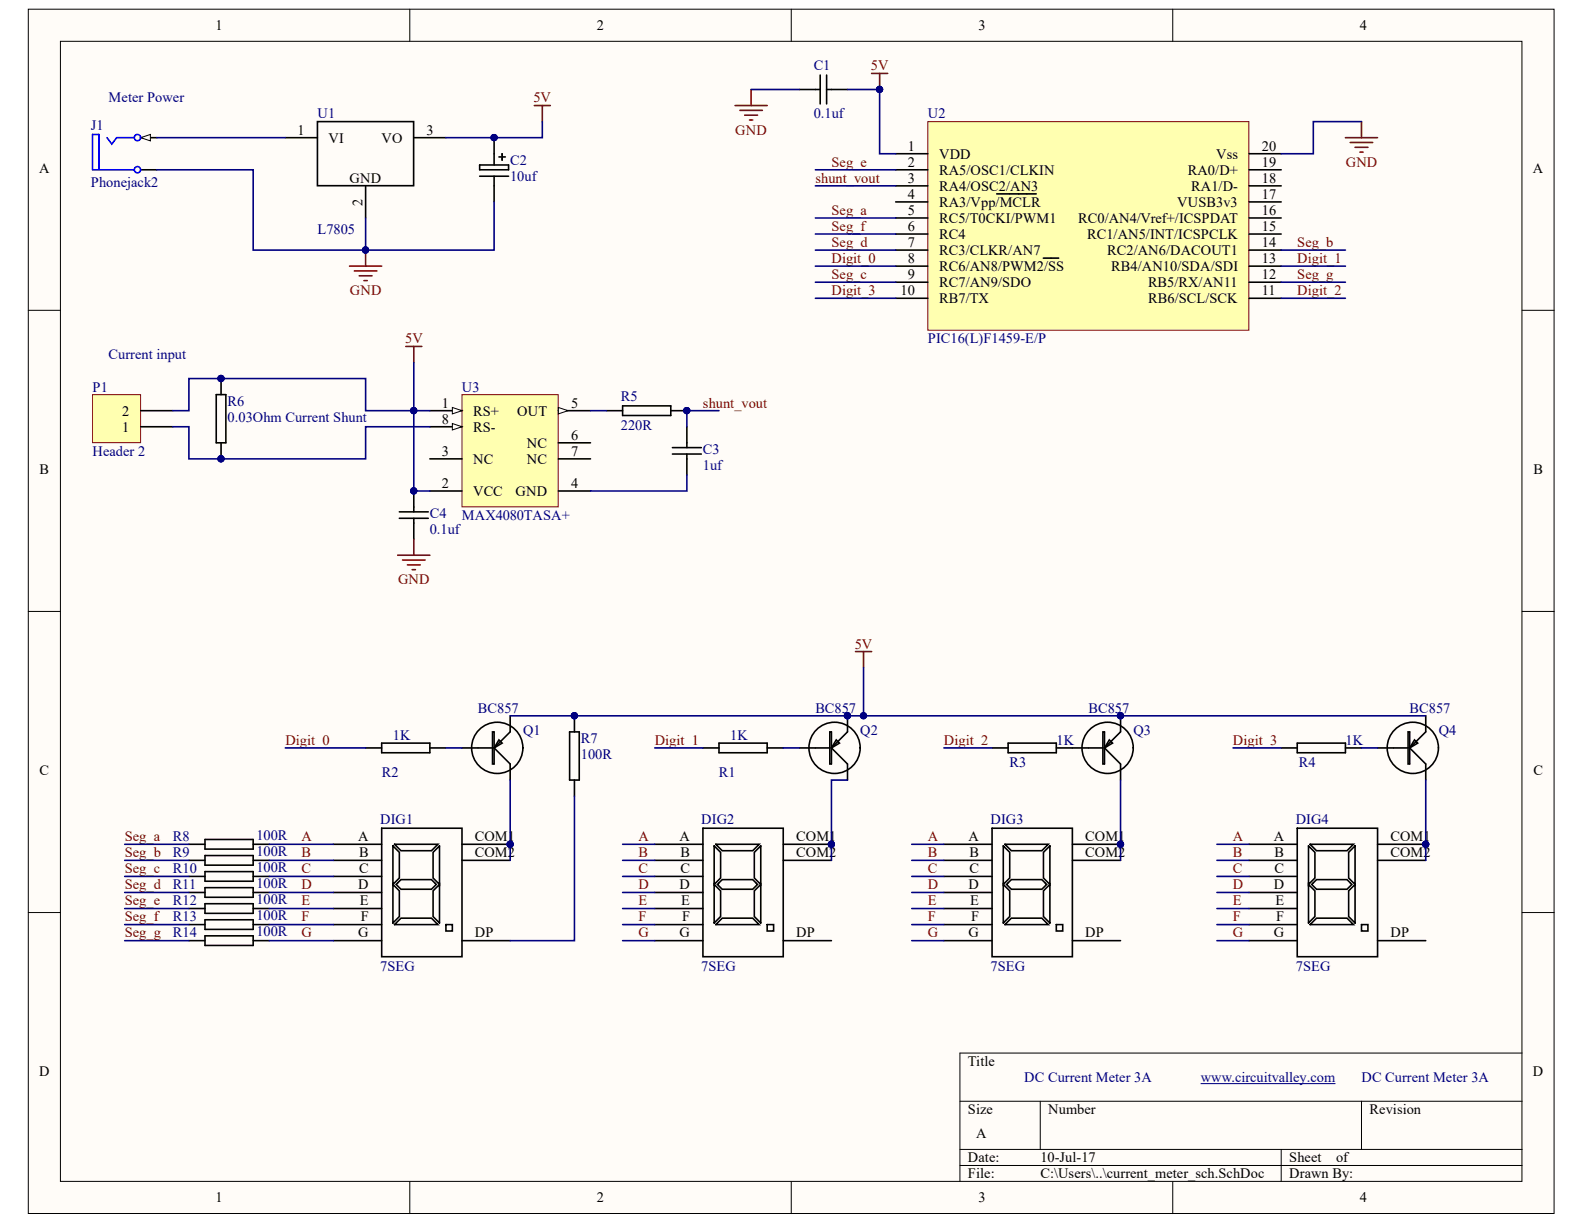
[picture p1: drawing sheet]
<svg xmlns="http://www.w3.org/2000/svg" width="279mm" height="216mm" viewBox="0 0 279 216" stroke-linecap="round" stroke-linejoin="round" font-family="sans-serif">
<defs><g id="words">
<g font-size="2.5">
<text x="38" y="5.3">1</text>
<text x="105.3" y="5.3">2</text>
<text x="172.6" y="5.3">3</text>
<text x="239.8" y="5.3">4</text>
<text x="52.5" y="23.7">1</text>
<text x="75.3" y="23.7">3</text>
<text x="58" y="25.2">VI</text>
<text x="67.3" y="25.2">VO</text>
<text x="160.1" y="26.6">1</text>
<text x="160.1" y="29.4">2</text>
<text x="165.7" y="28">VDD</text>
<text x="214.5" y="28">Vss</text>
<text x="222.6" y="29.4">19</text>
<text x="222.6" y="26.6">20</text>
<text x="6.9" y="30.4">A</text>
<text x="61.7" y="32.2">GND</text>
<text x="160.1" y="32.2">3</text>
<text x="160.1" y="35.1">4</text>
<text x="165.7" y="30.8">RA5/OSC1/CLKIN</text>
<text x="165.7" y="33.7">RA4/OSC2/AN3</text>
<text x="209.5" y="30.8">RA0/D+</text>
<text x="210.1" y="33.7">RA1/D-</text>
<text x="222.6" y="35.1">17</text>
<text x="222.6" y="32.2">18</text>
<text x="270.4" y="30.4">A</text>
<text x="63.9" y="36.3" transform="rotate(-90 63.9 36.3)">2</text>
<text x="160.1" y="37.9">5</text>
<text x="160.1" y="40.7">6</text>
<text x="165.7" y="36.5">RA3/Vpp/MCLR</text>
<text x="165.7" y="39.3">RC5/T0CKI/PWM1</text>
<text x="190.2" y="39.3">RC0/AN4/Vref+/ICSPDAT</text>
<text x="207.7" y="36.5">VUSB3v3</text>
<text x="222.6" y="40.7">15</text>
<text x="222.6" y="37.9">16</text>
<text x="160.1" y="43.6">7</text>
<text x="160.1" y="46.4">8</text>
<text x="165.7" y="42.2">RC4</text>
<text x="165.7" y="45">RC3/CLKR/AN7</text>
<text x="165.7" y="47.8">RC6/AN8/PWM2/SS</text>
<text x="191.8" y="42.2">RC1/AN5/INT/ICSPCLK</text>
<text x="195.3" y="45">RC2/AN6/DACOUT1</text>
<text x="196" y="47.8">RB4/AN10/SDA/SDI</text>
<text x="222.6" y="46.4">13</text>
<text x="222.6" y="43.6">14</text>
<text x="158.8" y="52.1">10</text>
<text x="160.1" y="49.2">9</text>
<text x="165.7" y="50.6">RC7/AN9/SDO</text>
<text x="165.7" y="53.5">RB7/TX</text>
<text x="202.5" y="50.6">RB5/RX/AN11</text>
<text x="202.5" y="53.5">RB6/SCL/SCK</text>
<text x="222.6" y="52.1">11</text>
<text x="222.6" y="49.2">12</text>
<text x="78" y="71.9">1</text>
<text x="100.8" y="71.9">5</text>
<text x="21.6" y="76.1">1</text>
<text x="21.6" y="73.3">2</text>
<text x="78" y="74.7">8</text>
<text x="83.5" y="73.3">RS+</text>
<text x="83.5" y="76.1">RS-</text>
<text x="91.2" y="73.3">OUT</text>
<text x="100.8" y="77.6">6</text>
<text x="7" y="83.6">B</text>
<text x="78" y="80.4">3</text>
<text x="83.5" y="81.8">NC</text>
<text x="92.9" y="79">NC</text>
<text x="92.9" y="81.8">NC</text>
<text x="100.8" y="80.4">7</text>
<text x="270.5" y="83.6">B</text>
<text x="78" y="86.1">2</text>
<text x="83.5" y="87.5">VCC</text>
<text x="90.9" y="87.5">GND</text>
<text x="100.8" y="86.1">4</text>
<text x="7" y="136.7">C</text>
<text x="270.5" y="136.7">C</text>
<text x="63.2" y="148.4">A</text>
<text x="83.8" y="148.4">COM1</text>
<text x="119.9" y="148.4">A</text>
<text x="140.4" y="148.4">COM1</text>
<text x="170.9" y="148.4">A</text>
<text x="191.4" y="148.4">COM1</text>
<text x="224.7" y="148.4">A</text>
<text x="245.3" y="148.4">COM1</text>
<text x="63.4" y="151.2">B</text>
<text x="63.4" y="154">C</text>
<text x="83.8" y="151.2">COM2</text>
<text x="120" y="151.2">B</text>
<text x="120" y="154">C</text>
<text x="140.4" y="151.2">COM2</text>
<text x="171" y="151.2">B</text>
<text x="171" y="154">C</text>
<text x="191.4" y="151.2">COM2</text>
<text x="224.8" y="151.2">B</text>
<text x="224.8" y="154">C</text>
<text x="245.3" y="151.2">COM2</text>
<text x="63.2" y="156.9">D</text>
<text x="63.5" y="159.7">E</text>
<text x="119.9" y="156.9">D</text>
<text x="120.2" y="159.7">E</text>
<text x="170.9" y="156.9">D</text>
<text x="171.2" y="159.7">E</text>
<text x="224.7" y="156.9">D</text>
<text x="225" y="159.7">E</text>
<text x="63.2" y="165.4">G</text>
<text x="63.6" y="162.5">F</text>
<text x="83.8" y="165.4">DP</text>
<text x="119.9" y="165.4">G</text>
<text x="120.3" y="162.5">F</text>
<text x="140.4" y="165.4">DP</text>
<text x="170.9" y="165.4">G</text>
<text x="171.3" y="162.5">F</text>
<text x="191.4" y="165.4">DP</text>
<text x="224.7" y="165.4">G</text>
<text x="225.1" y="162.5">F</text>
<text x="245.3" y="165.4">DP</text>
<text x="6.9" y="189.8">D</text>
<text x="170.7" y="188">Title</text>
<text x="270.4" y="189.8">D</text>
<text x="170.7" y="196.5">Size</text>
<text x="184.9" y="196.5">Number</text>
<text x="241.6" y="196.5">Revision</text>
<text x="172.2" y="200.8">A</text>
<text x="170.7" y="205">Date:</text>
<text x="170.7" y="207.9">File:</text>
<text x="183.5" y="205">10-Jul-17</text>
<text x="183.5" y="207.9">C:\Users\..\current_meter_sch.SchDoc</text>
<text x="227.4" y="205">Sheet</text>
<text x="227.4" y="207.9">Drawn By:</text>
<text x="235.7" y="205">of</text>
<text x="38" y="212.1">1</text>
<text x="105.3" y="212.1">2</text>
<text x="172.6" y="212.1">3</text>
<text x="239.8" y="212.1">4</text>
</g>
<g font-size="2.5" fill="#000080">
<text x="143.5" y="12.4">C1</text>
<text x="16" y="22.9">J1</text>
<text x="19.2" y="18.1">Meter Power</text>
<text x="56" y="20.9">U1</text>
<text x="143.5" y="20.9">0.1uf</text>
<text x="163.7" y="20.9">U2</text>
<text x="90" y="29.1">C2</text>
<text x="16" y="33.1">Phonejack2</text>
<text x="90" y="31.9">10uf</text>
<text x="56" y="41.3">L7805</text>
<text x="19.2" y="63.4">Current input</text>
<text x="163.7" y="60.6">PIC16(L)F1459-E/P</text>
<text x="16.3" y="69.1">P1</text>
<text x="40.1" y="71.6">R6</text>
<text x="81.5" y="69.1">U3</text>
<text x="109.5" y="70.8">R5</text>
<text x="40.1" y="74.4">0.03Ohm Current Shunt</text>
<text x="109.5" y="75.9">220R</text>
<text x="16.3" y="80.4">Header 2</text>
<text x="124" y="80.1">C3</text>
<text x="124" y="82.9">1uf</text>
<text x="75.8" y="91.4">C4</text>
<text x="75.8" y="94.3">0.1uf</text>
<text x="81.5" y="91.7">MAX4080TASA+</text>
<text x="84.3" y="125.7">BC857</text>
<text x="143.8" y="125.7">BC857</text>
<text x="192" y="125.7">BC857</text>
<text x="248.6" y="125.7">BC857</text>
<text x="69.3" y="130.5">1K</text>
<text x="92.3" y="129.7">Q1</text>
<text x="102.5" y="131.1">R7</text>
<text x="128.8" y="130.5">1K</text>
<text x="151.7" y="129.7">Q2</text>
<text x="186.3" y="131.4">1K</text>
<text x="199.9" y="129.7">Q3</text>
<text x="237.3" y="131.4">1K</text>
<text x="253.8" y="129.7">Q4</text>
<text x="67.3" y="137">R2</text>
<text x="102.5" y="133.9">100R</text>
<text x="126.8" y="137">R1</text>
<text x="178.1" y="135.3">R3</text>
<text x="229.1" y="135.3">R4</text>
<text x="30.5" y="148.4">R8</text>
<text x="45.2" y="148.1">100R</text>
<text x="67" y="145.3">DIG1</text>
<text x="123.7" y="145.3">DIG2</text>
<text x="174.7" y="145.3">DIG3</text>
<text x="228.6" y="145.3">DIG4</text>
<text x="30.5" y="151.2">R9</text>
<text x="30.5" y="154">R10</text>
<text x="45.2" y="150.9">100R</text>
<text x="45.2" y="153.8">100R</text>
<text x="30.5" y="156.9">R11</text>
<text x="30.5" y="159.7">R12</text>
<text x="45.2" y="156.6">100R</text>
<text x="45.2" y="159.4">100R</text>
<text x="30.5" y="162.5">R13</text>
<text x="30.5" y="165.4">R14</text>
<text x="45.2" y="162.3">100R</text>
<text x="45.2" y="165.1">100R</text>
<text x="67" y="171.3">7SEG</text>
<text x="123.7" y="171.3">7SEG</text>
<text x="174.7" y="171.3">7SEG</text>
<text x="228.6" y="171.3">7SEG</text>
<text x="180.7" y="190.9">DC Current Meter 3A</text>
<text x="211.8" y="190.9">www.circuitvalley.com</text>
<text x="240.1" y="190.9">DC Current Meter 3A</text>
</g>
<g font-size="2.5" fill="#800000">
<text x="153.6" y="12.4">5V</text>
<text x="94.1" y="18.1">5V</text>
<text x="129.7" y="23.7">GND</text>
<text x="146.7" y="29.4">Seg_e</text>
<text x="237.4" y="29.4">GND</text>
<text x="143.8" y="32.2">shunt_vout</text>
<text x="146.7" y="37.9">Seg_a</text>
<text x="146.7" y="40.7">Seg_f</text>
<text x="146.7" y="46.4">Digit_0</text>
<text x="146.7" y="43.6">Seg_d</text>
<text x="228.8" y="46.4">Digit_1</text>
<text x="228.8" y="43.6">Seg_b</text>
<text x="61.7" y="52.1">GND</text>
<text x="146.7" y="52.1">Digit_3</text>
<text x="146.7" y="49.2">Seg_c</text>
<text x="228.8" y="52.1">Digit_2</text>
<text x="228.8" y="49.2">Seg_g</text>
<text x="71.4" y="60.6">5V</text>
<text x="124" y="71.9">shunt_vout</text>
<text x="70.2" y="103.1">GND</text>
<text x="150.8" y="114.4">5V</text>
<text x="50.3" y="131.4">Digit_0</text>
<text x="115.5" y="131.4">Digit_1</text>
<text x="166.5" y="131.4">Digit_2</text>
<text x="217.5" y="131.4">Digit_3</text>
<text x="22" y="148.4">Seg_a</text>
<text x="53.2" y="148.4">A</text>
<text x="112.6" y="148.4">A</text>
<text x="163.7" y="148.4">A</text>
<text x="217.5" y="148.4">A</text>
<text x="22" y="151.2">Seg_b</text>
<text x="22" y="154">Seg_c</text>
<text x="53.2" y="151.2">B</text>
<text x="53.2" y="154">C</text>
<text x="112.6" y="151.2">B</text>
<text x="112.6" y="154">C</text>
<text x="163.7" y="151.2">B</text>
<text x="163.7" y="154">C</text>
<text x="217.5" y="151.2">B</text>
<text x="217.5" y="154">C</text>
<text x="22" y="156.9">Seg_d</text>
<text x="22" y="159.7">Seg_e</text>
<text x="53.2" y="156.9">D</text>
<text x="53.2" y="159.7">E</text>
<text x="112.6" y="156.9">D</text>
<text x="112.6" y="159.7">E</text>
<text x="163.7" y="156.9">D</text>
<text x="163.7" y="159.7">E</text>
<text x="217.5" y="156.9">D</text>
<text x="217.5" y="159.7">E</text>
<text x="22" y="162.5">Seg_f</text>
<text x="22" y="165.4">Seg_g</text>
<text x="53.2" y="162.5">F</text>
<text x="53.2" y="165.4">G</text>
<text x="112.6" y="162.5">F</text>
<text x="112.6" y="165.4">G</text>
<text x="163.7" y="162.5">F</text>
<text x="163.7" y="165.4">G</text>
<text x="217.5" y="162.5">F</text>
<text x="217.5" y="165.4">G</text>
</g>
</g></defs>
<g fill="#fffcf8" stroke="#000" stroke-width=".18">
<path d="M5 1.6h269.1v212.4h-269.1z"/>
<path d="M10.7 7.3h257.8v201.1h-257.8z"/>
</g>
<g fill="none" stroke="#000" stroke-width=".18">
<path d="M72.3 1.6v5.7M139.6 1.6v5.7M206.9 1.6v5.7M5 54.7h5.7M268.5 54.7h5.7M5 107.8h5.7M268.5 107.8h5.7M5 161h5.7M268.5 161h5.7M169.3 194.2h99.2M183.5 194.2v8.5M240.2 194.2v8.5"/>
<path d="M268.5 185.7h-99.2v22.7M72.3 208.4v5.7M139.6 208.4v5.7M169.3 202.7h99.2M169.3 205.6h99.2M206.9 208.4v5.7M226 202.7v5.7"/>
</g>
<path d="M163.7 21.5h56.6v36.7h-56.6z" fill="#ffffb0" stroke="#800000" stroke-width=".18"/>
<g fill="none" stroke="#000" stroke-width=".28">
<path d="M141 15.8h3.7M144.7 13.2v5.1M145.8 15.8h3.7M145.8 13.2v5.1M24.8 24.3h2.9M50.3 24.3h5.7M56 21.5h17v11.3h-17zM64.5 32.8v5.6M73 24.3h5.7M84.6 29.1h5.1v.8h-5.1zM84.6 31.1h5.1M87.2 24.3v4.8"/>
<path d="M87.2 31.1v4.5M88 27.7h1.1M88.6 27.1v1.1M158 27.1h5.7M158 29.9h5.7M158 32.8h5.7M158 35.6h5.7M158 38.4h5.7M175.8 34.2h7M220.3 27.1h5.7M220.3 29.9h5.7M220.3 32.8h5.7"/>
<path d="M220.3 35.6h5.7M220.3 38.4h5.7M158 41.3h5.7M158 44.1h5.7M158 46.9h5.7M158 49.8h5.7M158 52.6h5.7M184 45.5h2.7M220.3 41.3h5.7M220.3 44.1h5.7M220.3 46.9h5.7M220.3 49.8h5.7"/>
<path d="M220.3 52.6h5.7"/>
</g>
<g fill="#000080" stroke="#000080" stroke-width=".18">
<circle cx="87.1" cy="24.3" r=".55"/>
<circle cx="64.5" cy="44.1" r=".55"/>
</g>
<path d="M94.2 18.6h2.9M95.7 18.6v2.9M61.7 46.9h5.6M62.5 47.8h4M63.4 48.6h2.2M64.2 49.5h.6M64.5 44.1v2.8" fill="none" stroke="#800000" stroke-width=".28"/>
<path d="M24.8 24.3l1.7-.6v1.2z" fill="#fffcf8"/>
<path d="M24.8 24.3l1.7-.6v1.2z" fill="none" stroke="#000" stroke-width=".18"/>
<path d="M24.8 29.9h2.9" fill="none" stroke="#000" stroke-width=".28"/>
<g fill="none" stroke="#00f" stroke-width=".28">
<path d="M17.5 29.9v-6.2h-1.2v6.2h7.4M18.9 24.3l.8 1.1 .9-1.1h3.1"/>
<circle cx="24.2" cy="24.3" r=".55"/>
<circle cx="24.2" cy="29.9" r=".55"/>
</g>
<path d="M129.7 18.6h5.6M130.5 19.5h4M132.5 15.8v2.8M131.4 20.3h2.2M132.2 21.2h.6M237.3 24.3h5.7M238.2 25.1h3.9M239 26h2.3M239.9 26.8h.5M240.2 21.5v2.8M71.6 61.1h2.8M73 61.1v2.8" fill="none" stroke="#800000" stroke-width=".28"/>
<path d="M81.5 69.6h17v19.8h-17z" fill="#ffffb0" stroke="#800000" stroke-width=".18"/>
<path d="M75.8 72.4h5.7" fill="none" stroke="#000" stroke-width=".28"/>
<path d="M79.8 71.9l1.7 .5-1.7 .6z" fill="#fffcf8"/>
<path d="M79.8 71.9l1.7 .5-1.7 .6z" fill="none" stroke="#000" stroke-width=".18"/>
<path d="M98.5 72.4h5.7M75.8 86.6h5.7M75.8 80.9h5.7M98.5 86.6h5.7" fill="none" stroke="#000" stroke-width=".28"/>
<path d="M98.5 71.9l1.7 .5-1.7 .6z" fill="#fffcf8"/>
<path d="M98.5 71.9l1.7 .5-1.7 .6z" fill="none" stroke="#000" stroke-width=".18"/>
<path d="M75.8 75.3h5.7M98.5 78.1h5.7M98.5 80.9h5.7" fill="none" stroke="#000" stroke-width=".28"/>
<path d="M79.8 74.7l1.7 .6-1.7 .5z" fill="#fffcf8"/>
<path d="M79.8 74.7l1.7 .6-1.7 .5z" fill="none" stroke="#000" stroke-width=".18"/>
<path d="M38.1 69.6h1.7v8.5h-1.7zM39 66.8v2.8M39 78.1v2.8" fill="none" stroke="#000" stroke-width=".28"/>
<g fill="#000080" stroke="#000080" stroke-width=".18">
<circle cx="39" cy="66.8" r=".55"/>
<circle cx="39" cy="80.9" r=".55"/>
</g>
<path d="M16.3 69.6h8.5v8.5h-8.5z" fill="#ffffb0" stroke="#800000" stroke-width=".18"/>
<g fill="none" stroke="#000" stroke-width=".28">
<path d="M24.8 75.3h5.7M24.8 72.4h5.7M107 72.4h2.8M109.8 71.6h8.5v1.7h-8.5zM118.3 72.4h2.9M118.6 79h5.1M121.2 75.3v3.7M70.4 90.3h5.1M70.4 91.4h5.1M73 86.6v3.7M73 91.4v3.7M118.6 80.1h5.1"/>
<path d="M121.2 80.1v3.7M64.5 131.9h2.8M67.3 131.1h8.5v1.7h-8.5zM75.8 131.9h2.9M81.5 131.9h5.4M86.9 129.1h.3v5.7h-.3zM88 130.5l.6 .6-1.4 .8zM90 126.3v2.8l-2.8 2.8 2.8 2.9v2.8M100.5 129.1h1.7v8.5h-1.7zM101.3 126.3v2.8M101.3 137.6v2.8M124 131.9h2.8"/>
<path d="M126.8 131.1h8.5v1.7h-8.5zM135.3 131.9h2.9M141 131.9h5.4M146.4 129.1h.3v5.7h-.3zM147.5 130.5l.6 .6-1.4 .8zM149.5 126.3v2.8l-2.8 2.8 2.8 2.9v2.8M175 131.9h2.8M177.8 131.1h8.5v1.7h-8.5zM186.3 131.9h8.2M194.5 129.1h.3v5.7h-.3zM195.7 130.5l.5 .6-1.4 .8zM197.7 126.3v2.8l-2.9 2.8 2.9 2.9v2.8"/>
<path d="M226 131.9h2.8M228.8 131.1h8.5v1.7h-8.5zM237.3 131.9h2.9M243 131.9h5.4M248.4 129.1h.3v5.7h-.3zM249.5 130.5l.6 .6-1.4 .8zM251.5 126.3v2.8l-2.8 2.8 2.8 2.9v2.8M33.3 148.9h2.9M33.3 151.8h2.9M33.3 154.6h2.9M33.3 157.4h2.9M36.2 148.1h8.5v1.7h-8.5z"/>
<path d="M36.2 150.9h8.5v1.7h-8.5zM36.2 153.7h8.5v1.7h-8.5zM36.2 156.6h8.5v1.7h-8.5zM36.2 159.4h8.5v1.7h-8.5zM44.7 148.9h2.8M44.7 151.8h2.8M44.7 154.6h2.8M44.7 157.4h2.8M58.8 148.9h8.5M58.8 151.8h8.5M58.8 154.6h8.5M58.8 157.4h8.5"/>
<path d="M67.3 146.1h14.2v22.7h-14.2zM69.3 156l1.1 1.1v4.6l-1.1 1.1zM69.3 149.2l1.1 1.1v4.6l-1.1 1.1zM69.6 148.9h7.6l-1.1 1.2h-5.4zM69.9 156l.8-.8h5.4l.9 .8-.9 .9h-5.4zM76.4 157.1l1.1-1.1v6.8l-1.1-1.1zM76.4 150.3l1.1-1.1v6.8l-1.1-1.1zM81.5 148.9h8.5M81.5 151.8h8.5M115.5 148.9h8.5M115.5 151.8h8.5M115.5 154.6h8.5"/>
<path d="M115.5 157.4h8.5M124 146.1h14.2v22.7h-14.2zM126 156l1.1 1.1v4.6l-1.1 1.1zM126 149.2l1.1 1.1v4.6l-1.1 1.1zM126.3 148.9h7.6l-1.1 1.2h-5.4zM126.5 156l.9-.8h5.4l.8 .8-.8 .9h-5.4zM133.1 157.1l1.1-1.1v6.8l-1.1-1.1zM133.1 150.3l1.1-1.1v6.8l-1.1-1.1zM138.2 148.9h8.5M138.2 151.8h8.5M166.5 148.9h8.5M166.5 151.8h8.5"/>
<path d="M166.5 154.6h8.5M166.5 157.4h8.5M175 146.1h14.2v22.7h-14.2zM177 156l1.1 1.1v4.6l-1.1 1.1zM177 149.2l1.1 1.1v4.6l-1.1 1.1zM177.3 148.9h7.6l-1.1 1.2h-5.4zM177.5 156l.9-.8h5.4l.8 .8-.8 .9h-5.4zM184.1 157.1l1.1-1.1v6.8l-1.1-1.1zM184.1 150.3l1.1-1.1v6.8l-1.1-1.1zM189.2 148.9h8.5M189.2 151.8h8.5M220.3 148.9h8.5"/>
<path d="M220.3 151.8h8.5M220.3 154.6h8.5M220.3 157.4h8.5M228.8 146.1h14.2v22.7h-14.2zM230.8 156l1.1 1.1v4.6l-1.1 1.1zM230.8 149.2l1.1 1.1v4.6l-1.1 1.1zM231.1 148.9h7.6l-1.1 1.2h-5.4zM231.4 156l.8-.8h5.4l.9 .8-.9 .9h-5.4zM237.9 157.1l1.1-1.1v6.8l-1.1-1.1zM237.9 150.3l1.1-1.1v6.8l-1.1-1.1zM243 148.9h8.5M243 151.8h8.5"/>
<path d="M33.3 160.3h2.9M33.3 163.1h2.9M33.3 165.9h2.9M36.2 162.2h8.5v1.7h-8.5zM36.2 165.1h8.5v1.7h-8.5zM44.7 160.3h2.8M44.7 163.1h2.8M44.7 165.9h2.8M58.8 160.3h8.5M58.8 163.1h8.5M58.8 165.9h8.5M69.6 163.1l1.1-1.1h5.4l1.1 1.1z"/>
<path d="M78.7 163.1h1.1v1.1h-1.1zM81.5 165.9h8.5M115.5 160.3h8.5M115.5 163.1h8.5M115.5 165.9h8.5M126.3 163.1l1.1-1.1h5.4l1.1 1.1zM135.3 163.1h1.2v1.1h-1.2zM138.2 165.9h8.5M166.5 160.3h8.5M166.5 163.1h8.5M166.5 165.9h8.5M177.3 163.1l1.1-1.1h5.4l1.1 1.1z"/>
<path d="M186.3 163.1h1.2v1.1h-1.2zM189.2 165.9h8.5M220.3 160.3h8.5M220.3 163.1h8.5M220.3 165.9h8.5M231.1 163.1l1.1-1.1h5.4l1.1 1.1zM240.2 163.1h1.1v1.1h-1.1zM243 165.9h8.5"/>
<circle cx="87.7" cy="131.9" r="4.5"/>
<circle cx="147.2" cy="131.9" r="4.5"/>
<circle cx="195.4" cy="131.9" r="4.5"/>
<circle cx="249.2" cy="131.9" r="4.5"/>
</g>
<g fill="#000080" stroke="#000080" stroke-width=".18">
<circle cx="121.1" cy="72.4" r=".55"/>
<circle cx="155.1" cy="15.8" r=".55"/>
<circle cx="149.5" cy="126.2" r=".55"/>
<circle cx="197.6" cy="126.2" r=".55"/>
<circle cx="90" cy="148.9" r=".55"/>
<circle cx="251.5" cy="148.9" r=".55"/>
<circle cx="146.6" cy="148.9" r=".55"/>
<circle cx="197.6" cy="148.9" r=".55"/>
<circle cx="101.3" cy="126.2" r=".55"/>
<circle cx="73" cy="86.6" r=".55"/>
<circle cx="64.5" cy="44.1" r=".55"/>
<circle cx="87.1" cy="24.3" r=".55"/>
<circle cx="39" cy="80.9" r=".55"/>
<circle cx="73" cy="72.4" r=".55"/>
<circle cx="39" cy="66.8" r=".55"/>
<circle cx="152.3" cy="126.2" r=".55"/>
</g>
<path d="M153.7 13h2.9M155.2 13v2.8M70.2 97.9h5.6M71 98.8h4M71.9 99.6h2.2M73 95.1v2.8M72.7 100.5h.6M150.9 114.9h2.8M152.3 114.9v2.9" fill="none" stroke="#800000" stroke-width=".28"/>
<g fill="none" stroke="#000080" stroke-width=".28">
<path d="M132.5 15.8h8.5M149.5 15.8h5.7v11.3h2.8M27.7 29.9h17v14.2h19.8M27.7 24.3h22.6M87.2 35.6v8.5h-22.7v-5.7M95.7 21.5v2.8h-17M143.8 32.8h14.2M143.8 38.4h14.2M143.8 29.9h14.2M240.2 21.5h-8.5v5.6h-5.7M143.8 46.9h14.2M143.8 52.6h14.2"/>
<path d="M143.8 44.1h14.2M143.8 49.8h14.2M143.8 41.3h14.2M226 46.9h11.3M226 52.6h11.3M226 44.1h11.3M226 49.8h11.3M30.5 75.3h2.8v5.6h31.2v-5.6h11.3M30.5 72.4h2.8v-5.6h31.2v5.6h11.3M73 63.9v22.7h2.8M104.2 72.4h2.8M126.8 72.4h-5.6v2.9"/>
<path d="M121.2 83.8v2.8h-17M152.3 117.8v8.5M50.3 131.9h14.2M78.7 131.9h2.8M90 137.6v14.2M90 126.3h161.5M115.5 131.9h8.5M138.2 131.9h2.8M149.5 137.6h-2.8v14.2M166.5 131.9h8.5M197.7 137.6v14.2M217.5 131.9h8.5"/>
<path d="M240.2 131.9h2.8M251.5 137.6v14.2M22 148.9h11.3M22 151.8h11.3M22 154.6h11.3M22 157.4h11.3M47.5 148.9h11.3M47.5 151.8h11.3M47.5 154.6h11.3M47.5 157.4h11.3M101.3 140.4v25.5h-11.3M109.8 148.9h5.7"/>
<path d="M109.8 151.8h5.7M109.8 154.6h5.7M109.8 157.4h5.7M160.8 148.9h5.7M160.8 151.8h5.7M160.8 154.6h5.7M160.8 157.4h5.7M214.7 148.9h5.6M214.7 151.8h5.6M214.7 154.6h5.6M214.7 157.4h5.6M22 160.3h11.3"/>
<path d="M22 163.1h11.3M22 165.9h11.3M47.5 160.3h11.3M47.5 163.1h11.3M47.5 165.9h11.3M109.8 160.3h5.7M109.8 163.1h5.7M109.8 165.9h5.7M160.8 160.3h5.7M160.8 163.1h5.7M160.8 165.9h5.7M214.7 160.3h5.6"/>
<path d="M214.7 163.1h5.6M214.7 165.9h5.6"/>
</g>
<path d="M211.8 191.1h23.7" fill="none" stroke="#000080" stroke-width=".18"/>
<use href="#words"/>
</svg>
